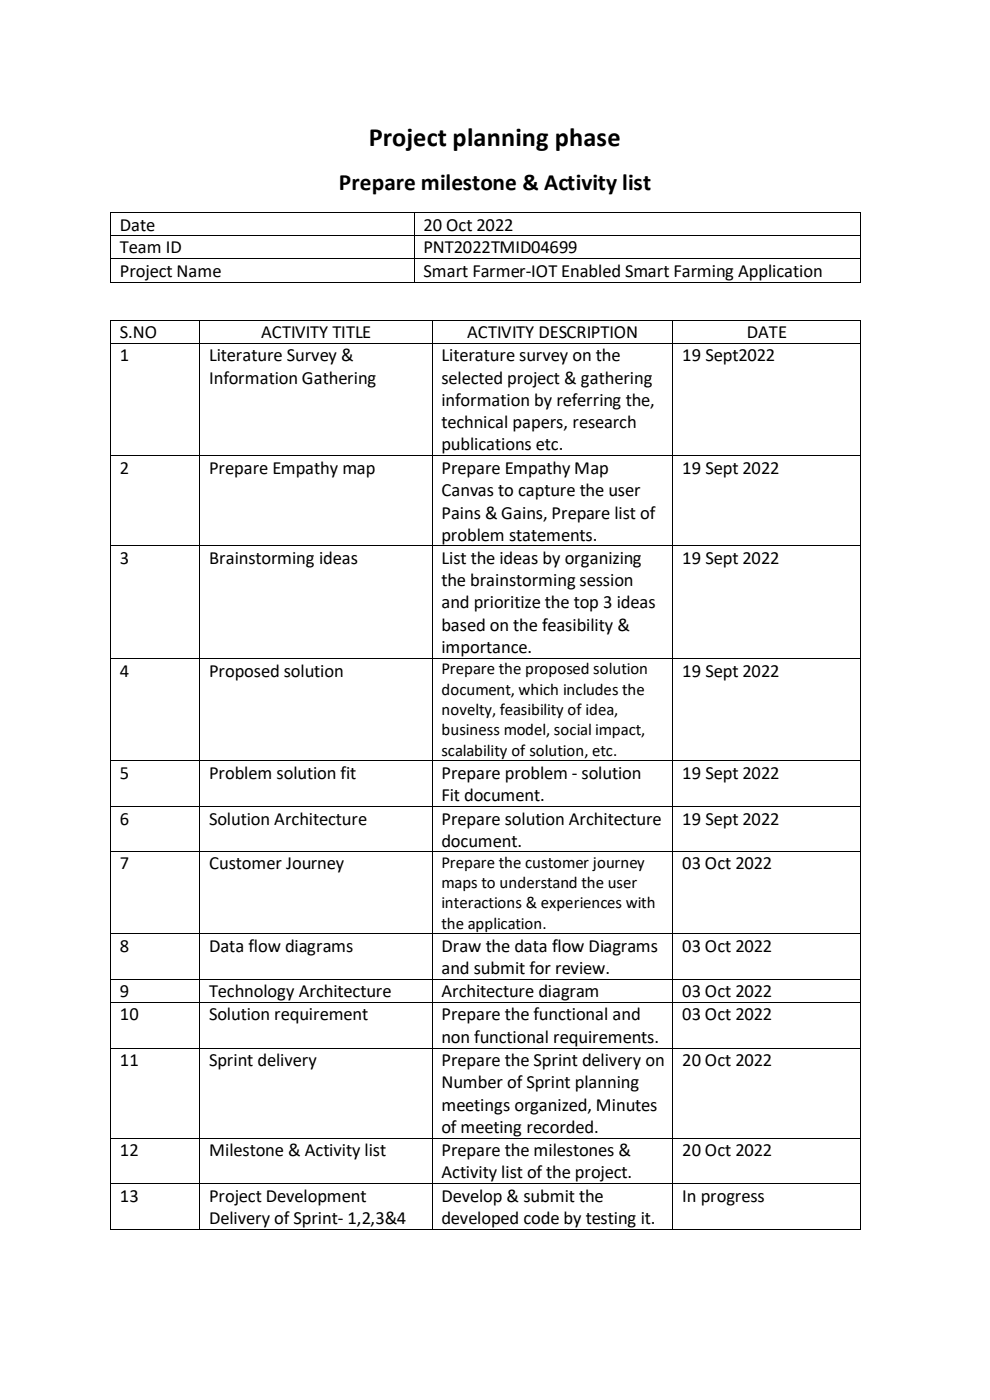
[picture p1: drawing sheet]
<svg xmlns="http://www.w3.org/2000/svg" width="210mm" height="297mm" viewBox="0 0 210 297" stroke-linecap="round" stroke-linejoin="round" font-family="sans-serif">
<defs><g id="words">
<text font-size="5.6" x="78.3" y="30.9">Project planning phase</text>
<text font-size="5" x="71.9" y="40.4">Prepare milestone &amp; Activity list</text>
<g font-size="3.9">
<text x="25.4" y="48.9">Date</text>
<text x="25.4" y="53.7">Team ID</text>
<text x="89.8" y="48.9">20 Oct 2022</text>
<text x="89.8" y="53.7">PNT2022TMID04699</text>
<text x="25.4" y="58.7">Project Name</text>
<text x="89.8" y="58.7">Smart Farmer-IOT Enabled Smart Farming Application</text>
<text x="25.4" y="71.8">S.NO</text>
<text x="55.4" y="71.8">ACTIVITY TITLE</text>
<text x="99.1" y="71.8">ACTIVITY DESCRIPTION</text>
<text x="158.5" y="71.8">DATE</text>
<text x="25.4" y="76.6">1</text>
<text x="44.3" y="76.6">Literature Survey &amp;</text>
<text x="93.7" y="76.6">Literature survey on the</text>
<text x="144.7" y="76.6">19 Sept2022</text>
<text x="44.3" y="81.4">Information Gathering</text>
<text x="93.7" y="81.4">selected project &amp; gathering</text>
<text x="93.7" y="86.1">information by referring the,</text>
<text x="93.7" y="90.8">technical papers, research</text>
<text x="93.7" y="95.5">publications etc.</text>
<text x="25.4" y="100.5">2</text>
<text x="44.3" y="100.5">Prepare Empathy map</text>
<text x="93.7" y="100.5">Prepare Empathy Map</text>
<text x="144.7" y="100.5">19 Sept 2022</text>
<text x="93.7" y="105.2">Canvas to capture the user</text>
<text x="93.7" y="110">Pains &amp; Gains, Prepare list of</text>
<text x="25.4" y="119.7">3</text>
<text x="44.3" y="119.7">Brainstorming ideas</text>
<text x="93.7" y="114.7">problem statements.</text>
<text x="93.7" y="119.7">List the ideas by organizing</text>
<text x="144.7" y="119.7">19 Sept 2022</text>
<text x="93.7" y="124.4">the brainstorming session</text>
<text x="93.7" y="129.1">and prioritize the top 3 ideas</text>
<text x="93.7" y="133.9">based on the feasibility &amp;</text>
<text x="25.4" y="143.6">4</text>
<text x="44.3" y="143.6">Proposed solution</text>
<text x="93.7" y="138.6">importance.</text>
<text x="144.7" y="143.6">19 Sept 2022</text>
<text x="25.4" y="165.3">5</text>
<text x="44.3" y="165.3">Problem solution fit</text>
<text x="93.7" y="165.3">Prepare problem - solution</text>
<text x="144.7" y="165.3">19 Sept 2022</text>
<text x="93.7" y="170">Fit document.</text>
<text x="25.4" y="175">6</text>
<text x="44.3" y="175">Solution Architecture</text>
<text x="93.7" y="175">Prepare solution Architecture</text>
<text x="93.7" y="179.7">document.</text>
<text x="144.7" y="175">19 Sept 2022</text>
<text x="25.4" y="184.5">7</text>
<text x="44.3" y="184.5">Customer Journey</text>
<text x="144.7" y="184.5">03 Oct 2022</text>
<text x="25.4" y="202">8</text>
<text x="44.3" y="202">Data flow diagrams</text>
<text x="93.7" y="202">Draw the data flow Diagrams</text>
<text x="144.7" y="202">03 Oct 2022</text>
<text x="93.7" y="206.7">and submit for review.</text>
<text x="25.4" y="211.5">9</text>
<text x="44.3" y="211.5">Technology Architecture</text>
<text x="93.7" y="211.5">Architecture diagram</text>
<text x="144.7" y="211.5">03 Oct 2022</text>
<text x="25.4" y="216.5">10</text>
<text x="44.3" y="216.5">Solution requirement</text>
<text x="93.7" y="216.5">Prepare the functional and</text>
<text x="93.7" y="221.2">non functional requirements.</text>
<text x="144.7" y="216.5">03 Oct 2022</text>
<text x="25.4" y="226.2">11</text>
<text x="44.3" y="226.2">Sprint delivery</text>
<text x="93.7" y="226.2">Prepare the Sprint delivery on</text>
<text x="144.7" y="226.2">20 Oct 2022</text>
<text x="93.7" y="230.9">Number of Sprint planning</text>
<text x="93.7" y="235.7">meetings organized, Minutes</text>
<text x="25.4" y="245.3">12</text>
<text x="44.3" y="245.3">Milestone &amp; Activity list</text>
<text x="93.7" y="240.4">of meeting recorded.</text>
<text x="93.7" y="245.3">Prepare the milestones &amp;</text>
<text x="144.7" y="245.3">20 Oct 2022</text>
<text x="93.7" y="250">Activity list of the project.</text>
<text x="25.4" y="255">13</text>
<text x="44.3" y="255">Project Development</text>
<text x="93.7" y="255">Develop &amp; submit the</text>
<text x="144.7" y="255">In progress</text>
<text x="44.3" y="259.7">Delivery of Sprint- 1,2,3&amp;4</text>
<text x="93.7" y="259.7">developed code by testing it.</text>
</g>
<g font-size="3.6">
<text x="93.7" y="143.1">Prepare the proposed solution</text>
<text x="93.7" y="147.4">document, which includes the</text>
<text x="93.7" y="151.7">novelty, feasibility of idea,</text>
<text x="93.7" y="156">business model, social impact,</text>
<text x="93.7" y="160.3">scalability of solution, etc.</text>
<text x="93.7" y="184.1">Prepare the customer journey</text>
<text x="93.7" y="188.4">maps to understand the user</text>
<text x="93.7" y="192.7">interactions &amp; experiences with</text>
<text x="93.7" y="197.1">the application.</text>
</g>
</g></defs>
<g fill="#000">
<path d="M23.4 45l.1 .1z" fill-rule="evenodd"/>
<path d="M23.4 45l.1 .1z" fill-rule="evenodd"/>
<path d="M23.4 49.9l.1 .2z" fill-rule="evenodd"/>
<path d="M23.4 54.9l.1 .1z" fill-rule="evenodd"/>
<path d="M23.4 59.8l.1 .2z" fill-rule="evenodd"/>
<path d="M23.4 59.8l.1 .2z" fill-rule="evenodd"/>
<path d="M87.8 45l.1 .1z" fill-rule="evenodd"/>
<path d="M87.8 49.9l.1 .2z" fill-rule="evenodd"/>
<path d="M87.8 54.9l.1 .1z" fill-rule="evenodd"/>
<path d="M87.8 59.8l.1 .2z" fill-rule="evenodd"/>
<path d="M182.5 45l.1 .1z" fill-rule="evenodd"/>
<path d="M182.5 45l.1 .1z" fill-rule="evenodd"/>
<path d="M182.5 49.9l.1 .2z" fill-rule="evenodd"/>
<path d="M182.5 54.9l.1 .1z" fill-rule="evenodd"/>
<path d="M182.5 59.8l.1 .2z" fill-rule="evenodd"/>
<path d="M182.5 59.8l.1 .2z" fill-rule="evenodd"/>
<path d="M23.4 67.8l.1 .2z" fill-rule="evenodd"/>
<path d="M23.4 67.8l.1 .2z" fill-rule="evenodd"/>
<path d="M23.4 72.8l.1 .1z" fill-rule="evenodd"/>
<path d="M42.3 67.8l.1 .2z" fill-rule="evenodd"/>
<path d="M42.3 72.8l.1 .1z" fill-rule="evenodd"/>
<path d="M91.6 67.8l.2 .2z" fill-rule="evenodd"/>
<path d="M91.6 72.8l.2 .1z" fill-rule="evenodd"/>
<path d="M142.7 67.8l.1 .2z" fill-rule="evenodd"/>
<path d="M142.7 72.8l.1 .1z" fill-rule="evenodd"/>
<path d="M182.5 67.8l.1 .2z" fill-rule="evenodd"/>
<path d="M182.5 67.8l.1 .2z" fill-rule="evenodd"/>
<path d="M182.5 72.8l.1 .1z" fill-rule="evenodd"/>
<path d="M23.4 96.7l.1 .1z" fill-rule="evenodd"/>
<path d="M42.3 96.7l.1 .1z" fill-rule="evenodd"/>
<path d="M91.6 96.7l.2 .1z" fill-rule="evenodd"/>
<path d="M142.7 96.7l.1 .1z" fill-rule="evenodd"/>
<path d="M182.5 96.7l.1 .1z" fill-rule="evenodd"/>
<path d="M23.4 115.7l.1 .2z" fill-rule="evenodd"/>
<path d="M42.3 115.7l.1 .2z" fill-rule="evenodd"/>
<path d="M91.6 115.7l.2 .2z" fill-rule="evenodd"/>
<path d="M142.7 115.7l.1 .2z" fill-rule="evenodd"/>
<path d="M182.5 115.7l.1 .2z" fill-rule="evenodd"/>
<path d="M23.4 139.6l.1 .2z" fill-rule="evenodd"/>
<path d="M42.3 139.6l.1 .2z" fill-rule="evenodd"/>
<path d="M91.6 139.6l.2 .2z" fill-rule="evenodd"/>
<path d="M142.7 139.6l.1 .2z" fill-rule="evenodd"/>
<path d="M182.5 139.6l.1 .2z" fill-rule="evenodd"/>
<path d="M23.4 161.4l.1 .1z" fill-rule="evenodd"/>
<path d="M23.4 171l.1 .1z" fill-rule="evenodd"/>
<path d="M42.3 161.4l.1 .1z" fill-rule="evenodd"/>
<path d="M42.3 171l.1 .1z" fill-rule="evenodd"/>
<path d="M91.6 161.4l.2 .1z" fill-rule="evenodd"/>
<path d="M91.6 171l.2 .1z" fill-rule="evenodd"/>
<path d="M142.7 161.4l.1 .1z" fill-rule="evenodd"/>
<path d="M142.7 171l.1 .1z" fill-rule="evenodd"/>
<path d="M182.5 161.4l.1 .1z" fill-rule="evenodd"/>
<path d="M182.5 171l.1 .1z" fill-rule="evenodd"/>
<path d="M23.4 180.7l.1 .1z" fill-rule="evenodd"/>
<path d="M23.4 198.1l.1 .1z" fill-rule="evenodd"/>
<path d="M42.3 180.7l.1 .1z" fill-rule="evenodd"/>
<path d="M42.3 198.1l.1 .1z" fill-rule="evenodd"/>
<path d="M91.6 180.7l.2 .1z" fill-rule="evenodd"/>
<path d="M91.6 198.1l.2 .1z" fill-rule="evenodd"/>
<path d="M142.7 180.7l.1 .1z" fill-rule="evenodd"/>
<path d="M142.7 198.1l.1 .1z" fill-rule="evenodd"/>
<path d="M182.5 180.7l.1 .1z" fill-rule="evenodd"/>
<path d="M182.5 198.1l.1 .1z" fill-rule="evenodd"/>
<path d="M23.4 207.7l.1 .2z" fill-rule="evenodd"/>
<path d="M23.4 212.7l.1 .1z" fill-rule="evenodd"/>
<path d="M42.3 207.7l.1 .2z" fill-rule="evenodd"/>
<path d="M42.3 212.7l.1 .1z" fill-rule="evenodd"/>
<path d="M91.6 207.7l.2 .2z" fill-rule="evenodd"/>
<path d="M91.6 212.7l.2 .1z" fill-rule="evenodd"/>
<path d="M142.7 207.7l.1 .2z" fill-rule="evenodd"/>
<path d="M142.7 212.7l.1 .1z" fill-rule="evenodd"/>
<path d="M182.5 207.7l.1 .2z" fill-rule="evenodd"/>
<path d="M182.5 212.7l.1 .1z" fill-rule="evenodd"/>
<path d="M23.4 222.3l.1 .2z" fill-rule="evenodd"/>
<path d="M42.3 222.3l.1 .2z" fill-rule="evenodd"/>
<path d="M91.6 222.3l.2 .2z" fill-rule="evenodd"/>
<path d="M142.7 222.3l.1 .2z" fill-rule="evenodd"/>
<path d="M182.5 222.3l.1 .2z" fill-rule="evenodd"/>
<path d="M23.4 241.4l.1 .1z" fill-rule="evenodd"/>
<path d="M23.4 251.1l.1 .1z" fill-rule="evenodd"/>
<path d="M42.3 241.4l.1 .1z" fill-rule="evenodd"/>
<path d="M42.3 251.1l.1 .1z" fill-rule="evenodd"/>
<path d="M91.6 241.4l.2 .1z" fill-rule="evenodd"/>
<path d="M91.6 251.1l.2 .1z" fill-rule="evenodd"/>
<path d="M142.7 241.4l.1 .1z" fill-rule="evenodd"/>
<path d="M142.7 251.1l.1 .1z" fill-rule="evenodd"/>
<path d="M182.5 241.4l.1 .1z" fill-rule="evenodd"/>
<path d="M182.5 251.1l.1 .1z" fill-rule="evenodd"/>
<path d="M23.4 260.8l.1 .2z" fill-rule="evenodd"/>
<path d="M23.4 260.8l.1 .2z" fill-rule="evenodd"/>
<path d="M42.3 260.8l.1 .2z" fill-rule="evenodd"/>
<path d="M91.6 260.8l.2 .2z" fill-rule="evenodd"/>
<path d="M142.7 260.8l.1 .2z" fill-rule="evenodd"/>
<path d="M182.5 260.8l.1 .2z" fill-rule="evenodd"/>
<path d="M182.5 260.8l.1 .2z" fill-rule="evenodd"/>
</g>
<g fill="none" stroke="#000" stroke-width=".21">
<path d="M23.4 45.1v4.8M23.4 50.1v4.8M23.4 55v4.8M23.5 45h64.3M23.5 50h64.3M23.5 55h64.3M23.5 59.9h64.3M87.9 45.1v4.8M87.9 50.1v4.8M87.9 55v4.8M87.9 45h94.6M87.9 50h94.6"/>
<path d="M87.9 55h94.6M87.9 59.9h94.6M182.5 45.1v4.8M182.5 50.1v4.8M182.5 55v4.8M23.4 68v4.8M23.4 72.9v23.8M23.5 67.9h18.8M23.5 72.9h18.8M42.4 68v4.8M42.4 72.9v23.8M42.4 67.9h49.2"/>
<path d="M42.4 72.9h49.2M91.7 68v4.8M91.7 72.9v23.8M91.8 67.9h50.9M91.8 72.9h50.9M142.8 68v4.8M142.8 72.9v23.8M142.8 67.9h39.7M142.8 72.9h39.7M182.5 68v4.8M182.5 72.9v23.8M23.4 96.8v18.9"/>
<path d="M23.5 96.8h18.8M42.4 96.8v18.9M42.4 96.8h49.2M91.7 96.8v18.9M91.8 96.8h50.9M142.8 96.8v18.9M142.8 96.8h39.7M182.5 96.8v18.9M23.4 115.9v23.7M23.5 115.8h18.8M42.4 115.9v23.7M42.4 115.8h49.2"/>
<path d="M91.7 115.9v23.7M91.8 115.8h50.9M142.8 115.9v23.7M142.8 115.8h39.7M182.5 115.9v23.7M23.4 139.8v21.6M23.5 139.7h18.8M42.4 139.8v21.6M42.4 139.7h49.2M91.7 139.8v21.6M91.8 139.7h50.9M142.8 139.8v21.6"/>
<path d="M142.8 139.7h39.7M182.5 139.8v21.6M23.4 161.5v9.5M23.4 171.1v9.6M23.5 161.4h18.8M23.5 171.1h18.8M42.4 161.5v9.5M42.4 171.1v9.6M42.4 161.4h49.2M42.4 171.1h49.2M91.7 161.5v9.5M91.7 171.1v9.6"/>
<path d="M91.8 161.4h50.9M91.8 171.1h50.9M142.8 161.5v9.5M142.8 171.1v9.6M142.8 161.4h39.7M142.8 171.1h39.7M182.5 161.5v9.5M182.5 171.1v9.6M23.4 180.8v17.3M23.4 198.2v9.5M23.5 180.7h18.8M23.5 198.1h18.8"/>
<path d="M42.4 180.8v17.3M42.4 198.2v9.5M42.4 180.7h49.2M42.4 198.1h49.2M91.7 180.8v17.3M91.7 198.2v9.5M91.8 180.7h50.9M91.8 198.1h50.9M142.8 180.8v17.3M142.8 198.2v9.5M142.8 180.7h39.7M142.8 198.1h39.7"/>
<path d="M182.5 180.8v17.3M182.5 198.2v9.5M23.4 207.9v4.8M23.4 212.8v9.5M23.5 207.8h18.8M23.5 212.8h18.8M42.4 207.9v4.8M42.4 212.8v9.5M42.4 207.8h49.2M42.4 212.8h49.2M91.7 207.9v4.8M91.7 212.8v9.5"/>
<path d="M91.8 207.8h50.9M91.8 212.8h50.9M142.8 207.9v4.8M142.8 212.8v9.5M142.8 207.8h39.7M142.8 212.8h39.7M182.5 207.9v4.8M182.5 212.8v9.5M23.4 222.5v18.9M23.5 222.4h18.8M42.4 222.5v18.9M42.4 222.4h49.2"/>
<path d="M91.7 222.5v18.9M91.8 222.4h50.9M142.8 222.5v18.9M142.8 222.4h39.7M182.5 222.5v18.9M23.4 241.5v9.6M23.4 251.2v9.6M23.5 241.5h18.8M23.5 251.1h18.8M42.4 241.5v9.6M42.4 251.2v9.6M42.4 241.5h49.2"/>
<path d="M42.4 251.1h49.2M91.7 241.5v9.6M91.7 251.2v9.6M91.8 241.5h50.9M91.8 251.1h50.9M142.8 241.5v9.6M142.8 251.2v9.6M142.8 241.5h39.7M142.8 251.1h39.7M182.5 241.5v9.6M182.5 251.2v9.6M23.5 260.9h18.8"/>
<path d="M42.4 260.9h49.2M91.8 260.9h50.9M142.8 260.9h39.7"/>
</g>
<use href="#words"/>
</svg>
